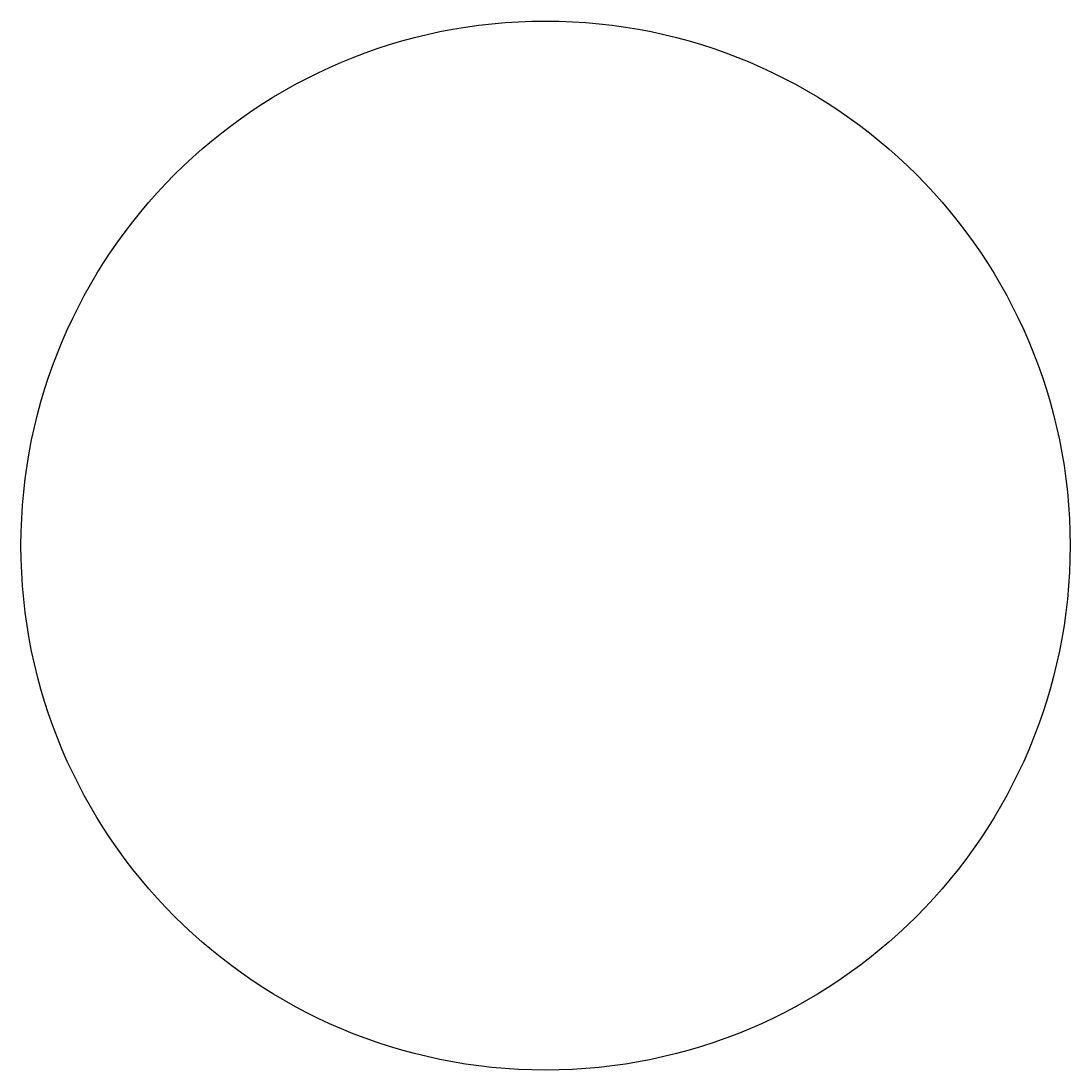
# Model space of a CAD drawing. Header units: inches. Extents: x 23.6 to 37.2, y 4.9 to 18.4.
import ezdxf

# ---------------------------------------------------------------- set-up
doc = ezdxf.new("R2010")
doc.units = ezdxf.units.IN
doc.header["$MEASUREMENT"] = 0

msp = doc.modelspace()

# ---------------------------------------------------------------- linework, layer by layer
msp.add_circle((30.397, 11.657), 6.786)

doc.saveas('drawing.dxf')
